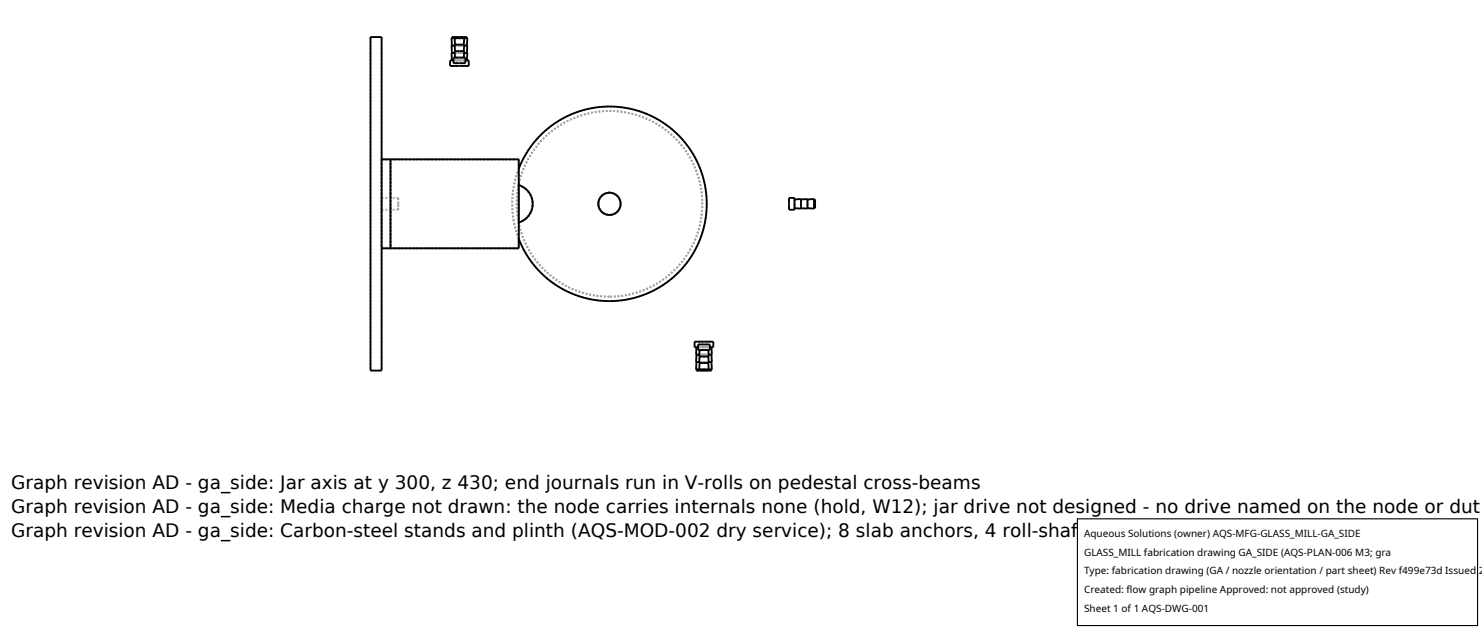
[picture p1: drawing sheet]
<svg xmlns="http://www.w3.org/2000/svg" width="212mm" height="90mm" viewBox="0 0 212 90" stroke-linecap="round" stroke-linejoin="round" font-family="sans-serif">
<defs><g id="words">
<g font-size="2.6">
<text x="1.6" y="69.8">Graph revision AD - ga_side: Jar axis at y 300, z 430; end journals run in V-rolls on pedestal cross-beams</text>
<text x="1.6" y="73.3">Graph revision AD - ga_side: Media charge not drawn: the node carries internals none (hold, W12); jar drive not designed - no drive named on the node or dut</text>
<text x="1.6" y="76.7">Graph revision AD - ga_side: Carbon-steel stands and plinth (AQS-MOD-002 dry service); 8 slab anchors, 4 roll-shaft bolts (fasteners.csv)</text>
</g>
<g font-size="1.4">
<text x="154.8" y="76.6">Aqueous Solutions (owner) AQS-MFG-GLASS_MILL-GA_SIDE</text>
<text x="154.8" y="79.3">GLASS_MILL fabrication drawing GA_SIDE (AQS-PLAN-006 M3; gra</text>
<text x="154.8" y="82">Type: fabrication drawing (GA / nozzle orientation / part sheet) Rev f499e73d Issued 2</text>
<text x="154.8" y="84.7">Created: flow graph pipeline Approved: not approved (study)</text>
<text x="154.8" y="87.4">Sheet 1 of 1 AQS-DWG-001</text>
</g>
</g></defs>
<g fill="none" stroke="#a0a0a0" stroke-width=".26" stroke-dasharray=".3 .3" stroke-linecap="butt">
<path d="M52.9 5.3h1.6M52.9 5.3v47.6M54.5 5.3v47.6M64.5 8.6h1.1M64.5 7.6h1.1M64.5 6.5h1.1M64.5 5.5h1.1M64.8 8.6h.8M64.9 5.5h.7M64.9 6.5h.7M64.9 7.6h.7M65 5.3h.6"/>
<path d="M65 8.2h.6M65 7.3h.6M65 6.4h.6M65 5.5h.6M65.6 8.6h.9M65.6 8.6h1.1M65.6 7.6h.7M65.6 7.6h1.1M65.6 6.5h.7M65.6 6.5h1.1M65.6 5.5h.7M65.6 5.5h1.1"/>
<path d="M65.6 5.3h.6M65.6 8.2h.6M65.6 7.3h.6M65.6 6.4h.6M65.6 5.5h.6M66.2 8.2h-1.2M66.2 7.3h-1.2M66.2 6.4h-1.2M66.2 5.5h-1.2M66.2 5.3h-1.2M66.3 7.3h-1.4M66.3 6.4h-1.4"/>
<path d="M66.3 5.5h-1.4M66.5 9h-1.7M66.5 8.2h-1.7M66.7 8.6h-2.2M66.7 7.6h-2.2M66.7 6.5h-2.2M66.7 5.5h-2.2M66.7 5.3h-2.2M67 9.4h-2.7M67 8.6h-2.7M54.5 22.8v12.7M54.5 29.1v.8"/>
<path d="M54.5 29.9v-1.6M54.5 28.3v.8M54.5 22.8h1.3M54.5 35.5h1.3M54.5 29.9h2.4M54.5 28.3h2.4M55.8 22.8v12.7M55.8 35.5h18.3M55.8 22.8h18.3M56.9 29.1v-.8M56.9 28.3v1.6M56.9 29.9v-.8"/>
<path d="M74.1 22.8v12.7M74.1 34.1v1.4M74.1 34.1v-10M74.1 22.8v1.3M74.1 26.4v5.4M74.1 34.1l-.7-2.3-.2-2.6 .2-2.6 .7-2.5M74.1 34.1l.9 1.9 1.1 1.7 1.6 1.6 1.5 1.3 1.8 1 1.9 .8 2 .4 2.1 .2M74.1 31.8l.8-.4 .6-.6 .4-.8 .2-.9-.2-.9-.4-.7-.6-.7-.8-.4M74.1 26.3l.5-1.8 .8-1.6 1-1.7 1.1-1.3 1.4-1.3 1.5-1 1.8-.8 1.7-.6 1.8-.3h1.8l1.8 .1 2 .5 1.8 .8 1.6 1 1.5 1.2 1.2 1.4 1.1 1.5 .8 1.7 .6 1.8 .3 1.7 .1 1.9-.2 1.7-.4 1.9-.7 1.7-.9 1.7-1.2 1.5-1.4 1.3-1.4 1-1.7 .9-1.7 .7-1.7 .3-2 .2M74.1 31.9l-.3-2.7 .1-1.5 .2-1.4M74.1 31.9v-5.6M74.1 26.3v5.6"/>
<path d="M87 30.7l-.5-.1-.5-.3-.4-.6-.1-.6 .1-.6 .3-.5 .5-.4 .6-.1 .7 .1 .5 .4 .3 .5 .1 .6-.1 .6-.3 .5-.5 .4-.7 .1M87 30.7l.6-.1 .5-.3 .4-.6 .1-.6-.1-.6-.3-.5-.5-.4-.6-.1-.7 .1-.5 .4-.3 .5-.1 .6 .1 .6 .3 .5 .5 .4 .6 .1M112.7 29.9v-1.6M113.5 29.9v-1.6M113.5 29.1v.6M113.5 29.7v-1.2M113.5 28.5v.6M114.4 29.8v-1.4M114.4 29.1v.6M114.4 29.7v-1.2M114.4 28.5v.6M115.3 29.8v-1.4"/>
<path d="M115.3 29.1v.6M115.3 29.7v-1.2M115.3 28.5v.6M116.3 29.8v-1.4M116.3 29.1v.6M116.3 29.7v-1.2M116.3 28.5v.6M116.4 29.7v-1.2M52.9 52.9h1.6M87 43l2-.1 1.8-.4 1.8-.7 1.6-.8 1.5-1.1 1.4-1.2 1.2-1.5 1-1.6 .8-1.7 .5-1.9 .3-1.7v-2l-.2-1.8-.5-1.9-.7-1.7-1-1.7-1.1-1.4-1.4-1.4-1.5-1-1.8-1-1.7-.6-1.9-.4-1.9-.2-1.8 .1-1.9 .4-1.7 .5-1.6 .8-1.7 1.1-1.4 1.3-1.2 1.4-1 1.6-.8 1.7M87 42.4l-2.2-.2-2.3-.6-2.1-1-1.7-1.2-1.6-1.6-1.3-1.8-1.1-2-.6-2.1M99.2 48.8h2.7"/>
<path d="M99.2 49.6h2.7M99.4 50.6h2.3M99.4 51.7h2.3M99.4 52.8h2.3M99.5 49.6h2.1M99.5 50.6h2.1M99.5 51.7h2.1M99.5 52.8h2.1M99.5 52.9h2.1M99.7 49.2h1.7M99.7 50h1.7M99.9 50.9h1.3"/>
<path d="M99.9 51.8h1.3M99.9 52.8h1.3M99.9 50h1.3M99.9 52.9h1.3M100.5 49.6h-.8M100.5 49.6h-1M100.5 50.6h-.6M100.5 50.6h-1M100.5 51.7h-.6M100.5 51.7h-1M100.5 52.8h-.6M100.5 52.8h-1"/>
<path d="M100.5 52.9h-.6M100.5 50h-.6M100.5 50.9h-.6M100.5 51.8h-.6M101.2 52.9h-.7M101.2 50h-.7M101.2 50.9h-.7M101.2 51.8h-.7M101.2 52.8h-.7M101.2 50.6h-.7M101.2 51.7h-.7M101.4 49.6h-.9"/>
<path d="M101.6 49.6h-1.1M101.6 50.6h-1.1M101.6 51.7h-1.1M101.6 52.8h-1.1"/>
</g>
<g fill="none" stroke="#000" stroke-width=".26">
<path d="M52.9 5.3h1.6v47.6h-1.6zM64.5 5.5v-.2h2.2v.2M64.5 6.5v-1h2.2v1M64.8 8.6h-.5v.8h2.7v-.8h-.5M64.8 8.2h1.7v.8h-1.7zM64.9 5.5l.1 .9M64.9 6.5h-.4v1.1M64.9 7.6h-.4v1M65 8.2l-.1-.9h1.4l-.1 .9M65 7.3l-.1-.9h1.4l-.1 .9M65 5.3v.2M66.2 5.3v.2"/>
<path d="M66.3 7.6h.4v1M66.3 6.5h.4v1.1M66.3 5.5l-.1 .9M54.5 22.8h19.6v12.7h-19.6M55.8 22.8v12.7M74.1 24.1l1-2.1 1.4-2 1.8-1.7 1.9-1.3 2.3-1 2.2-.6 2.5-.2 2.3 .2 2.2 .6 2.2 1 2 1.4 1.7 1.7 1.4 2 1.1 2.3 .6 2.2 .2 2.4-.2 2.4-.6 2.4-.9 2.1-1.5 2.1-1.7 1.7-1.9 1.4-2.3 1-2.2 .7-2.5 .2-2.2-.2-2.4-.6-2.2-.9-2-1.4-1.7-1.6-1.4-1.9-1.1-2.3M74.1 26.4l.8 .4 .6 .6 .4 .8 .2 .9-.2 .9-.4 .7-.6 .7-.8 .4M112.7 28.3h.8v1.6h-.8zM113.5 28.5l.9-.1v1.4l-.9-.1M114.4 28.5l.9-.1v1.4l-.9-.1M115.3 28.5l1-.1v1.4l-1-.1M116.3 28.5h.1v1.2h-.1"/>
<path d="M99.5 52.8v.1h2.1v-.1M99.5 49.6l-.1 1h.5M99.5 50.6l-.1 1.1h.5M99.5 51.7l-.1 1.1h2.3l-.1-1.1M99.7 49.6h-.5v-.8h2.7v.8h-.5M99.7 49.2h1.7v.8h-1.7zM99.9 50v.9h1.3v-.9M99.9 50.9v.9h1.3v-.9M99.9 51.8v1M99.9 52.8v.1M101.2 51.8v1M101.2 52.8v.1"/>
<path d="M101.6 49.6l.1 1h-.5M101.6 50.6l.1 1.1h-.5"/>
<circle cx="87" cy="29.1" r="1.59"/>
</g>
<path d="M153.9 74.1h57.1v15.2h-57.1z" fill="#fff" stroke="#000" stroke-width=".16"/>
<use href="#words"/>
</svg>
